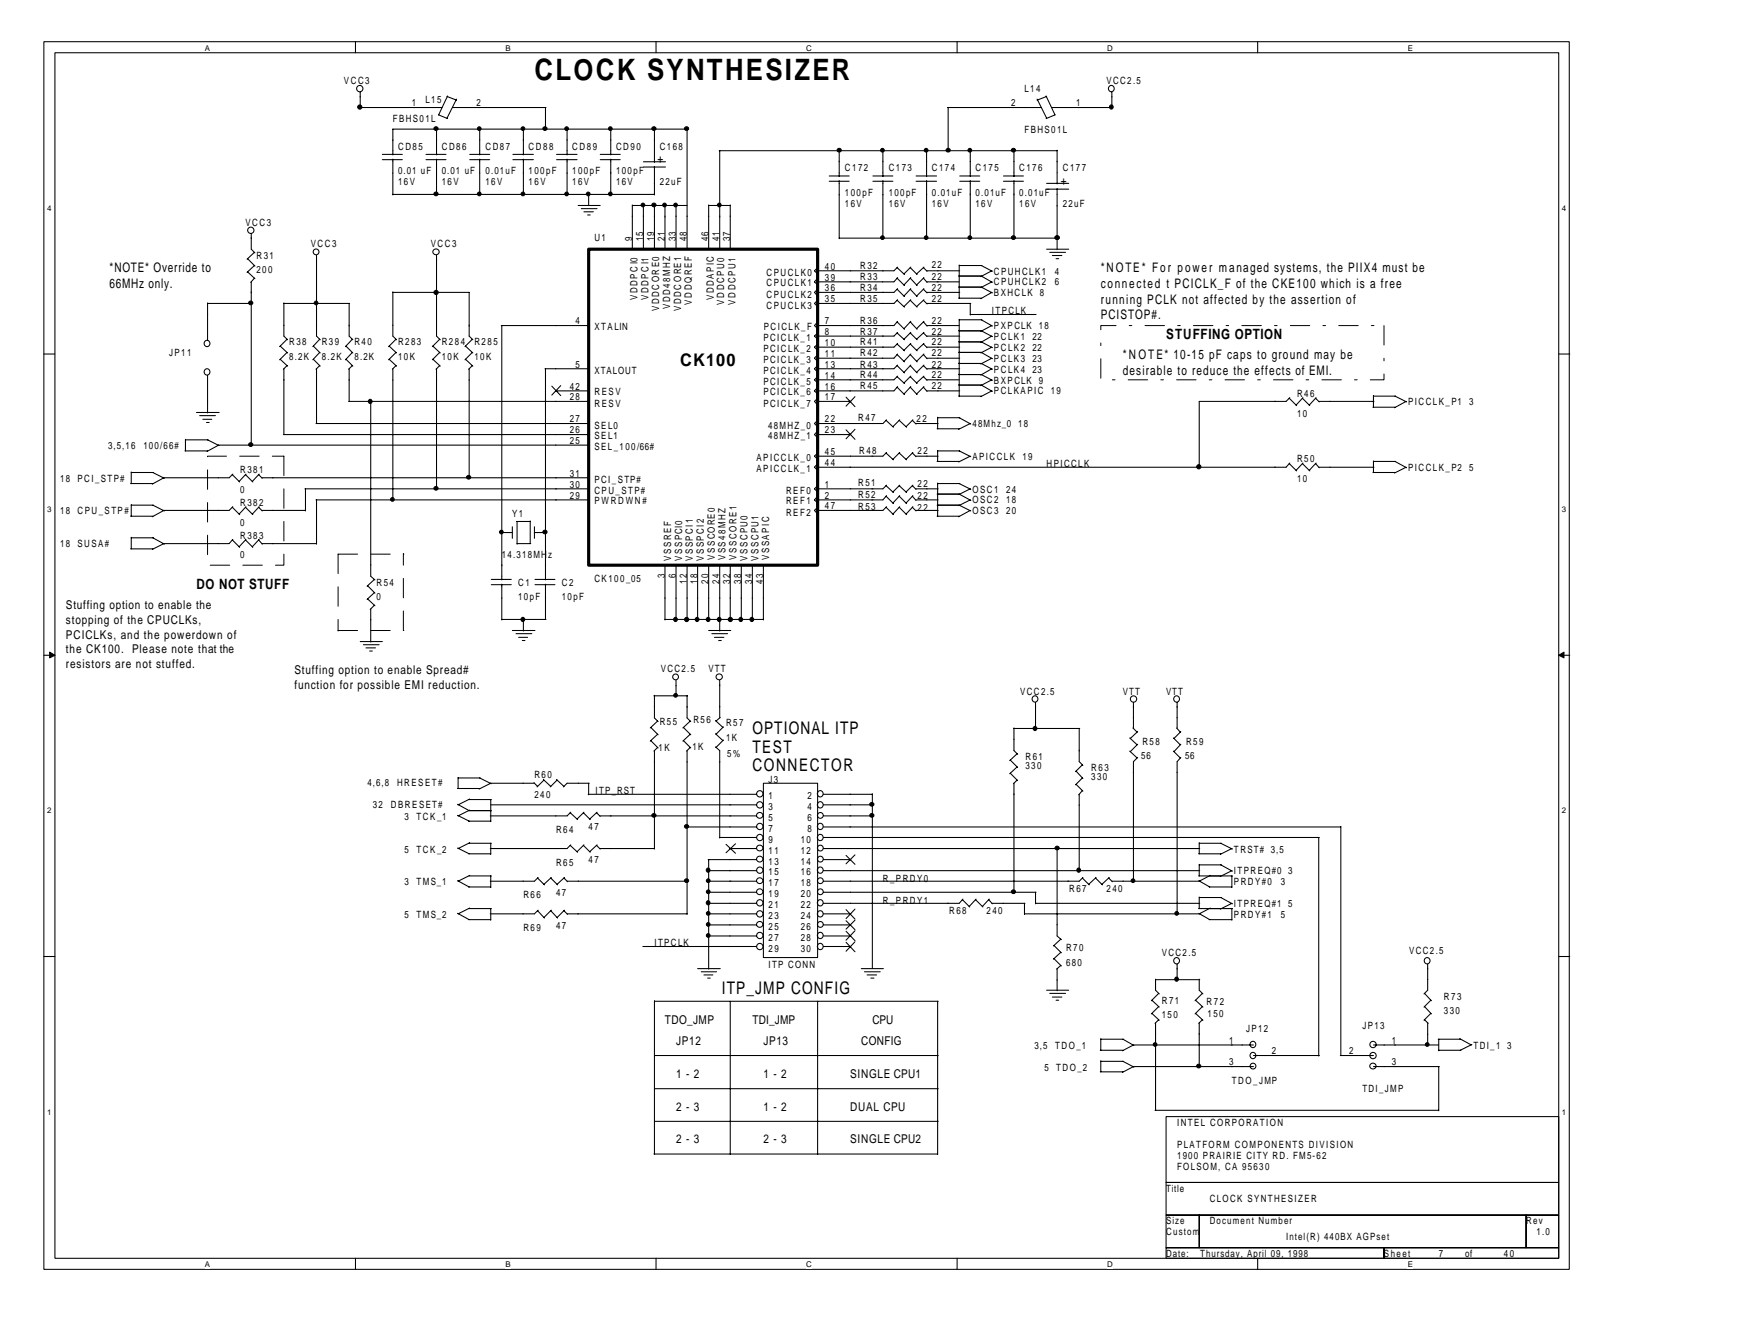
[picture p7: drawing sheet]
<svg xmlns="http://www.w3.org/2000/svg" width="279mm" height="216mm" viewBox="0 0 279 216" stroke-linecap="round" stroke-linejoin="round" font-family="sans-serif">
<defs><g id="words">
<text font-size="4.7" x="86" y="12.9">CLOCK SYNTHESIZER</text>
<g font-size="2.8">
<text x="109.4" y="58.9">CK100</text>
<text x="121" y="118">OPTIONAL ITP</text>
<text x="121" y="121">TEST</text>
<text x="121" y="123.9">CONNECTOR</text>
<text x="116.1" y="159.8">ITP_JMP CONFIG</text>
</g>
<g font-size="2.3">
<text x="187.6" y="54.5">STUFFING OPTION</text>
<text x="31.6" y="94.8">DO NOT STUFF</text>
</g>
<g font-size="2.1">
<text x="17.6" y="43.7">*NOTE* Override to</text>
<text x="17.6" y="46.3">66MHz only.</text>
<text x="177.1" y="46.3">connected t PCICLK_F of the CKE100 which is a free</text>
<text x="177.1" y="43.7">*NOTE* For power managed systems, the PIIX4 must be</text>
<text x="177.1" y="48.8">running PCLK not affected by the assertion of</text>
<text x="177.1" y="51.3">PCISTOP#.</text>
<text x="180.6" y="57.8">*NOTE* 10-15 pF caps to ground may be</text>
<text x="180.6" y="60.3">desirable to reduce the effects of EMI.</text>
</g>
<g font-size="1.9">
<text x="105.8" y="26.2">+</text>
<text x="170.6" y="29.8">+</text>
<text x="10.6" y="97.9">Stuffing option to enable the</text>
<text x="10.6" y="100.3">stopping of the CPUCLKs,</text>
<text x="10.6" y="102.7">PCICLKs, and the powerdown of</text>
<text x="10.6" y="105">the CK100. Please note that the</text>
<text x="10.6" y="107.4">resistors are not stuffed.</text>
<text x="47.4" y="110.8">function for possible EMI reduction.</text>
<text x="47.4" y="108.4">Stuffing option to enable Spread#</text>
<text x="107" y="164.6">TDO_JMP</text>
<text x="121" y="164.6">TDI_JMP</text>
<text x="140.3" y="164.6">CPU</text>
<text x="108.7" y="168">JP12</text>
<text x="108.7" y="173.3">1 - 2</text>
<text x="122.8" y="168">JP13</text>
<text x="122.8" y="173.3">1 - 2</text>
<text x="136.8" y="173.3">SINGLE CPU1</text>
<text x="138.5" y="168">CONFIG</text>
<text x="108.7" y="178.5">2 - 3</text>
<text x="122.8" y="178.5">1 - 2</text>
<text x="136.8" y="178.5">DUAL CPU</text>
<text x="108.7" y="183.8">2 - 3</text>
<text x="122.8" y="183.8">2 - 3</text>
<text x="136.8" y="183.8">SINGLE CPU2</text>
</g>
<g font-size="1.6">
<text x="55.3" y="13.5">VCC3</text>
<text x="66.2" y="17">1</text>
<text x="68.4" y="16.5">L15</text>
<text x="76.7" y="17">2</text>
<text x="162.7" y="17">2</text>
<text x="164.8" y="14.7">L14</text>
<text x="173.1" y="17">1</text>
<text x="178" y="13.5">VCC2.5</text>
<text x="63.2" y="19.6">FBHS01L</text>
<text x="164.8" y="21.4">FBHS01L</text>
<text x="64" y="24">CD85</text>
<text x="64" y="28">0.01 uF</text>
<text x="64" y="29.8">16V</text>
<text x="71.1" y="24">CD86</text>
<text x="71.1" y="28">0.01 uF</text>
<text x="71.1" y="29.8">16V</text>
<text x="78.1" y="24">CD87</text>
<text x="78.1" y="28">0.01uF</text>
<text x="78.1" y="29.8">16V</text>
<text x="85" y="24">CD88</text>
<text x="85" y="28">100pF</text>
<text x="85" y="29.8">16V</text>
<text x="92.1" y="24">CD89</text>
<text x="92.1" y="28">100pF</text>
<text x="92.1" y="29.8">16V</text>
<text x="99.1" y="24">CD90</text>
<text x="99.1" y="28">100pF</text>
<text x="99.1" y="29.8">16V</text>
<text x="106.1" y="24">C168</text>
<text x="106.1" y="29.8">22uF</text>
<text x="135.9" y="27.5">C172</text>
<text x="142.9" y="27.5">C173</text>
<text x="149.9" y="27.5">C174</text>
<text x="156.9" y="27.5">C175</text>
<text x="163.9" y="27.5">C176</text>
<text x="171" y="27.5">C177</text>
<text x="135.9" y="31.6">100pF</text>
<text x="135.9" y="33.3">16V</text>
<text x="142.9" y="31.6">100pF</text>
<text x="142.9" y="33.3">16V</text>
<text x="149.9" y="31.6">0.01uF</text>
<text x="149.9" y="33.3">16V</text>
<text x="156.9" y="31.6">0.01uF</text>
<text x="156.9" y="33.3">16V</text>
<text x="163.9" y="31.6">0.01uF</text>
<text x="163.9" y="33.3">16V</text>
<text x="171" y="33.3">22uF</text>
<text x="39.5" y="36.3">VCC3</text>
<text x="41.3" y="41.6">R31</text>
<text x="50" y="39.8">VCC3</text>
<text x="69.3" y="39.8">VCC3</text>
<text x="95.6" y="38.7">U1</text>
<text x="101.7" y="38.8" transform="rotate(-90 101.7 38.8)">9</text>
<text x="103.5" y="38.8" transform="rotate(-90 103.5 38.8)">15</text>
<text x="105.2" y="38.8" transform="rotate(-90 105.2 38.8)">19</text>
<text x="106.9" y="38.8" transform="rotate(-90 106.9 38.8)">21</text>
<text x="108.7" y="38.8" transform="rotate(-90 108.7 38.8)">33</text>
<text x="110.5" y="38.8" transform="rotate(-90 110.5 38.8)">48</text>
<text x="114" y="38.8" transform="rotate(-90 114 38.8)">46</text>
<text x="115.7" y="38.8" transform="rotate(-90 115.7 38.8)">41</text>
<text x="117.4" y="38.8" transform="rotate(-90 117.4 38.8)">37</text>
<text x="41.3" y="43.8">200</text>
<text x="123.3" y="44.4">CPUCLK0</text>
<text x="123.3" y="46">CPUCLK1</text>
<text x="123.3" y="47.8">CPUCLK2</text>
<text x="132.7" y="43.3">40</text>
<text x="132.7" y="45.1">39</text>
<text x="132.7" y="46.8">36</text>
<text x="138.4" y="45">R33</text>
<text x="138.4" y="46.8">R34</text>
<text x="138.4" y="43.3">R32</text>
<text x="149.9" y="43.1">22</text>
<text x="149.9" y="45">22</text>
<text x="149.9" y="46.8">22</text>
<text x="159.9" y="44.2">CPUHCLK1</text>
<text x="159.9" y="47.7">BXHCLK 8</text>
<text x="159.9" y="45.9">CPUHCLK2</text>
<text x="169.7" y="44.2">4</text>
<text x="169.7" y="45.9">6</text>
<text x="92.6" y="52.1">4</text>
<text x="95.6" y="53.1">XTALIN</text>
<text x="102.5" y="48.3" transform="rotate(-90 102.5 48.3)">VDDPCI0</text>
<text x="104.3" y="48.3" transform="rotate(-90 104.3 48.3)">VDDPCI1</text>
<text x="106" y="50.1" transform="rotate(-90 106 50.1)">VDDCORE0</text>
<text x="107.8" y="49.6" transform="rotate(-90 107.8 49.6)">VDD48MHZ</text>
<text x="109.6" y="50.1" transform="rotate(-90 109.6 50.1)">VDDCORE1</text>
<text x="111.3" y="49" transform="rotate(-90 111.3 49)">VDDQREF</text>
<text x="114.8" y="48.3" transform="rotate(-90 114.8 48.3)">VDDAPIC</text>
<text x="116.5" y="49" transform="rotate(-90 116.5 49)">VDDCPU0</text>
<text x="118.3" y="49" transform="rotate(-90 118.3 49)">VDDCPU1</text>
<text x="122.9" y="53.1">PCICLK_F</text>
<text x="123.3" y="49.6">CPUCLK3</text>
<text x="132.7" y="52.1">7</text>
<text x="132.7" y="48.6">35</text>
<text x="132.7" y="53.8">8</text>
<text x="138.4" y="52.1">R36</text>
<text x="138.4" y="53.8">R37</text>
<text x="138.4" y="48.5">R35</text>
<text x="149.9" y="52.1">22</text>
<text x="149.9" y="53.8">22</text>
<text x="149.9" y="48.5">22</text>
<text x="159.5" y="50.5">ITPCLK</text>
<text x="159.9" y="52.9">PXPCLK 18</text>
<text x="27.2" y="57.3">JP11</text>
<text x="46.5" y="55.5">R38</text>
<text x="46.5" y="57.8">8.2K</text>
<text x="51.8" y="55.5">R39</text>
<text x="51.8" y="57.8">8.2K</text>
<text x="57" y="55.5">R40</text>
<text x="57" y="57.8">8.2K</text>
<text x="64" y="55.5">R283</text>
<text x="64" y="57.8">10K</text>
<text x="71.1" y="55.5">R284</text>
<text x="71.1" y="57.8">10K</text>
<text x="76.3" y="55.5">R285</text>
<text x="76.3" y="57.8">10K</text>
<text x="92.6" y="59.1">5</text>
<text x="122.8" y="54.9">PCICLK_1</text>
<text x="122.8" y="56.6">PCICLK_2</text>
<text x="122.8" y="58.3">PCICLK_3</text>
<text x="132.7" y="55.6">10</text>
<text x="132.7" y="57.4">11</text>
<text x="132.7" y="59.1">13</text>
<text x="138.4" y="55.5">R41</text>
<text x="138.4" y="57.3">R42</text>
<text x="138.4" y="59.1">R43</text>
<text x="149.9" y="55.5">22</text>
<text x="149.9" y="57.3">22</text>
<text x="149.9" y="59.1">22</text>
<text x="159.9" y="54.7">PCLK1</text>
<text x="159.9" y="56.5">PCLK2</text>
<text x="159.9" y="58.2">PCLK3</text>
<text x="159.9" y="59.9">PCLK4</text>
<text x="166.1" y="54.7">22</text>
<text x="166.1" y="56.5">22</text>
<text x="166.1" y="58.2">23</text>
<text x="166.1" y="59.9">23</text>
<text x="91.6" y="64.3">28</text>
<text x="91.6" y="62.6">42</text>
<text x="95.6" y="60.1">XTALOUT</text>
<text x="95.6" y="65.4">RESV</text>
<text x="95.6" y="63.6">RESV</text>
<text x="122.8" y="60.1">PCICLK_4</text>
<text x="122.8" y="61.9">PCICLK_5</text>
<text x="122.8" y="63.6">PCICLK_6</text>
<text x="122.8" y="65.4">PCICLK_7</text>
<text x="132.7" y="60.9">14</text>
<text x="132.7" y="62.6">16</text>
<text x="132.7" y="64.3">17</text>
<text x="138.4" y="60.8">R44</text>
<text x="138.4" y="62.6">R45</text>
<text x="149.9" y="60.8">22</text>
<text x="149.9" y="62.6">22</text>
<text x="159.9" y="61.7">BXPCLK 9</text>
<text x="159.9" y="63.4">PCLKAPIC</text>
<text x="169" y="63.4">19</text>
<text x="208.6" y="63.7">R46</text>
<text x="226.5" y="65.2">PICCLK_P1</text>
<text x="236.3" y="65.2">3</text>
<text x="91.6" y="71.4">25</text>
<text x="91.6" y="67.9">27</text>
<text x="91.6" y="69.6">26</text>
<text x="95.6" y="68.9">SEL0</text>
<text x="95.6" y="70.6">SEL1</text>
<text x="123.6" y="70.6">48MHZ_1</text>
<text x="123.6" y="68.9">48MHZ_0</text>
<text x="132.7" y="69.6">23</text>
<text x="132.7" y="67.9">22</text>
<text x="138" y="67.6">R47</text>
<text x="147.4" y="67.8">22</text>
<text x="156.4" y="68.7">48Mhz_0 18</text>
<text x="208.6" y="67">10</text>
<text x="9.7" y="77.5">18</text>
<text x="12.5" y="77.5">PCI_STP#</text>
<text x="17.4" y="72.2">3,5,16</text>
<text x="23.1" y="72.2">100/66#</text>
<text x="38.6" y="76">R381</text>
<text x="91.6" y="76.6">31</text>
<text x="95.6" y="72.4">SEL_100/66#</text>
<text x="95.6" y="77.6">PCI_STP#</text>
<text x="121.7" y="74.2">APICCLK_0</text>
<text x="121.7" y="75.9">APICCLK_1</text>
<text x="132.7" y="73.1">45</text>
<text x="132.7" y="74.9">44</text>
<text x="138.2" y="73.1">R48</text>
<text x="147.6" y="73.1">22</text>
<text x="156.4" y="74">APICCLK</text>
<text x="164.5" y="74">19</text>
<text x="168.3" y="75">HPICCLK</text>
<text x="208.6" y="74.3">R50</text>
<text x="208.6" y="77.5">10</text>
<text x="226.5" y="75.7">PICCLK_P2</text>
<text x="236.3" y="75.7">5</text>
<text x="9.7" y="82.7">18</text>
<text x="12.5" y="82.7">CPU_STP#</text>
<text x="38.6" y="79.2">0</text>
<text x="38.6" y="81.3">R382</text>
<text x="82.4" y="83">Y1</text>
<text x="91.6" y="78.4">30</text>
<text x="91.6" y="80.2">29</text>
<text x="95.6" y="79.4">CPU_STP#</text>
<text x="95.6" y="81.1">P W R D W N #</text>
<text x="126.4" y="79.4">REF0</text>
<text x="126.4" y="81.1">REF1</text>
<text x="126.4" y="82.9">REF2</text>
<text x="132.7" y="78.4">1</text>
<text x="132.7" y="80.2">2</text>
<text x="132.7" y="81.9">47</text>
<text x="138" y="78.1">R51</text>
<text x="138" y="80.1">R52</text>
<text x="138" y="82">R53</text>
<text x="147.6" y="78.3">22</text>
<text x="147.6" y="80.3">22</text>
<text x="147.6" y="82.2">22</text>
<text x="156.4" y="79.2">OSC1</text>
<text x="156.4" y="80.9">OSC2</text>
<text x="156.4" y="82.7">OSC3</text>
<text x="161.8" y="79.2">24</text>
<text x="161.8" y="80.9">18</text>
<text x="161.8" y="82.7">20</text>
<text x="9.7" y="88">18</text>
<text x="12.5" y="88">SUSA#</text>
<text x="38.6" y="84.5">0</text>
<text x="38.6" y="86.6">R383</text>
<text x="38.6" y="89.7">0</text>
<text x="80.7" y="89.7">14.318MHz</text>
<text x="60.6" y="94.1">R54</text>
<text x="83.3" y="94.1">C1</text>
<text x="90.4" y="94.1">C2</text>
<text x="95.6" y="93.5">CK100_05</text>
<text x="106.9" y="93" transform="rotate(-90 106.9 93)">3</text>
<text x="108" y="90.2" transform="rotate(-90 108 90.2)">VSSREF</text>
<text x="108.7" y="93" transform="rotate(-90 108.7 93)">6</text>
<text x="109.7" y="90.2" transform="rotate(-90 109.7 90.2)">VSSPCI0</text>
<text x="110.5" y="93.9" transform="rotate(-90 110.5 93.9)">12</text>
<text x="111.4" y="90.2" transform="rotate(-90 111.4 90.2)">VSSPCI1</text>
<text x="112.2" y="93.9" transform="rotate(-90 112.2 93.9)">18</text>
<text x="113.2" y="90.2" transform="rotate(-90 113.2 90.2)">VSSPCI2</text>
<text x="114" y="93.9" transform="rotate(-90 114 93.9)">20</text>
<text x="115" y="90" transform="rotate(-90 115 90)">VSSCORE0</text>
<text x="115.7" y="93.9" transform="rotate(-90 115.7 93.9)">24</text>
<text x="116.7" y="90" transform="rotate(-90 116.7 90)">VSS48MHZ</text>
<text x="117.4" y="93.9" transform="rotate(-90 117.4 93.9)">32</text>
<text x="118.5" y="90" transform="rotate(-90 118.5 90)">VSSCORE1</text>
<text x="119.2" y="93.9" transform="rotate(-90 119.2 93.9)">38</text>
<text x="120.2" y="90.2" transform="rotate(-90 120.2 90.2)">VSSCPU0</text>
<text x="121" y="93.9" transform="rotate(-90 121 93.9)">34</text>
<text x="122" y="90.2" transform="rotate(-90 122 90.2)">VSSCPU1</text>
<text x="122.8" y="93.9" transform="rotate(-90 122.8 93.9)">43</text>
<text x="123.7" y="90" transform="rotate(-90 123.7 90)">VSSAPIC</text>
<text x="60.6" y="96.4">0</text>
<text x="83.3" y="96.4">10pF</text>
<text x="90.4" y="96.4">10pF</text>
<text x="106.3" y="108.1">VCC2.5</text>
<text x="114" y="108.1">VTT</text>
<text x="164.1" y="111.7">VCC2.5</text>
<text x="180.6" y="111.7">VTT</text>
<text x="187.6" y="111.7">VTT</text>
<text x="106.1" y="116.6">R55</text>
<text x="111.5" y="116.2">R56</text>
<text x="116.8" y="116.7">R57</text>
<text x="116.8" y="119.2">1K</text>
<text x="183.8" y="119.7">R58</text>
<text x="190.8" y="119.7">R59</text>
<text x="86" y="125.1">R60</text>
<text x="105.9" y="120.7">1K</text>
<text x="111.4" y="120.6">1K</text>
<text x="117" y="121.7">5%</text>
<text x="123.6" y="125.8">J3</text>
<text x="165" y="122.2">R61</text>
<text x="165" y="123.7">330</text>
<text x="175.5" y="123.9">R63</text>
<text x="175.5" y="125.5">330</text>
<text x="183.6" y="122">56</text>
<text x="190.6" y="122">56</text>
<text x="59.1" y="126.3">4,6,8</text>
<text x="60" y="129.9">32</text>
<text x="62.9" y="129.9">DBRESET#</text>
<text x="63.9" y="126.3">HRESET#</text>
<text x="65.1" y="131.8">3</text>
<text x="67" y="131.8">TCK_1</text>
<text x="86" y="128.3">240</text>
<text x="95.8" y="127.6">ITP_RST</text>
<text x="123.6" y="128.4">1</text>
<text x="123.6" y="130.2">3</text>
<text x="123.6" y="132">5</text>
<text x="129.9" y="128.4">2</text>
<text x="129.9" y="130.2">4</text>
<text x="129.9" y="132">6</text>
<text x="65.1" y="137.1">5</text>
<text x="67" y="137.1">TCK_2</text>
<text x="89.4" y="133.8">R64</text>
<text x="94.7" y="133.5">47</text>
<text x="123.6" y="133.7">7</text>
<text x="123.6" y="135.5">9</text>
<text x="123.6" y="137.2">11</text>
<text x="128.8" y="135.5">10</text>
<text x="128.8" y="137.2">12</text>
<text x="129.9" y="133.7">8</text>
<text x="198.5" y="137.1">TRST# 3,5</text>
<text x="65.1" y="142.3">3</text>
<text x="67" y="142.3">TMS_1</text>
<text x="89.4" y="139.2">R65</text>
<text x="94.7" y="138.8">47</text>
<text x="123.6" y="139">13</text>
<text x="123.6" y="140.7">15</text>
<text x="123.6" y="142.5">17</text>
<text x="128.8" y="139">14</text>
<text x="128.8" y="140.7">16</text>
<text x="128.8" y="142.5">18</text>
<text x="142" y="141.8">R_PRDY0</text>
<text x="172" y="143.3">R67</text>
<text x="178" y="143.3">240</text>
<text x="198.5" y="142.3">PRDY#0</text>
<text x="198.5" y="140.5">ITPREQ#0 3</text>
<text x="206" y="142.3">3</text>
<text x="65.1" y="147.6">5</text>
<text x="67" y="147.6">TMS_2</text>
<text x="84.2" y="144.4">R66</text>
<text x="84.2" y="149.7">R69</text>
<text x="89.4" y="144.1">47</text>
<text x="89.4" y="149.3">47</text>
<text x="123.6" y="144.3">19</text>
<text x="123.6" y="146">21</text>
<text x="123.6" y="147.7">23</text>
<text x="123.6" y="149.5">25</text>
<text x="128.8" y="144.3">20</text>
<text x="128.8" y="146">22</text>
<text x="128.8" y="147.7">24</text>
<text x="128.8" y="149.5">26</text>
<text x="142" y="145.3">R_PRDY1</text>
<text x="152.7" y="146.9">R68</text>
<text x="158.7" y="146.9">240</text>
<text x="198.5" y="145.8">ITPREQ#1 5</text>
<text x="198.5" y="147.6">PRDY#1</text>
<text x="206" y="147.6">5</text>
<text x="105.3" y="152.1">ITPCLK</text>
<text x="123.6" y="155.6">ITP CONN</text>
<text x="123.6" y="151.2">27</text>
<text x="123.6" y="153">29</text>
<text x="128.8" y="151.2">28</text>
<text x="128.8" y="153">30</text>
<text x="171.5" y="152.8">R70</text>
<text x="171.5" y="155.3">680</text>
<text x="186.9" y="153.7">VCC2.5</text>
<text x="226.7" y="153.3">VCC2.5</text>
<text x="186.9" y="161.4">R71</text>
<text x="194.1" y="161.6">R72</text>
<text x="232.3" y="160.7">R73</text>
<text x="186.9" y="163.7">150</text>
<text x="194.3" y="163.5">150</text>
<text x="197.7" y="167.8">1</text>
<text x="200.4" y="165.9">JP12</text>
<text x="219.1" y="165.4">JP13</text>
<text x="223.9" y="167.8">1</text>
<text x="232.3" y="163">330</text>
<text x="166.4" y="168.6">3,5</text>
<text x="168" y="172.1">5</text>
<text x="169.7" y="168.6">TDO_1</text>
<text x="169.9" y="172.1">TDO_2</text>
<text x="197.7" y="171.3">3</text>
<text x="204.6" y="169.5">2</text>
<text x="217" y="169.5">2</text>
<text x="223.9" y="171.3">3</text>
<text x="237" y="168.6">TDI_1 3</text>
<text x="198.1" y="174.2">TDO_JMP</text>
<text x="219.1" y="175.6">TDI_JMP</text>
<text x="189.3" y="181">INTEL CORPORATION</text>
<text x="189.3" y="184.6">PLATFORM COMPONENTS DIVISION</text>
<text x="187.6" y="191.6">Title</text>
<text x="189.3" y="186.3">1900 PRAIRIE CITY RD. FM5-62</text>
<text x="189.3" y="188">FOLSOM, CA 95630</text>
<text x="187.6" y="196.8">Size</text>
<text x="194.6" y="193.3">CLOCK SYNTHESIZER</text>
<text x="194.6" y="196.8">Document Number</text>
<text x="245.5" y="196.8">Rev</text>
<text x="187.6" y="198.5">Custom</text>
<text x="187.6" y="202.1">Date:</text>
<text x="193.1" y="202.1">Thursday, April 09, 1998</text>
<text x="206.9" y="199.3">Intel(R) 440BX AGPset</text>
<text x="222.6" y="202.1">Sheet</text>
<text x="231.4" y="202.1">7</text>
<text x="235.7" y="202.1">of</text>
<text x="241.9" y="202.1">40</text>
<text x="247.2" y="198.5">1.0</text>
</g>
<g font-size="1.3">
<text x="33" y="8.1">A</text>
<text x="81.3" y="8.1">B</text>
<text x="129.7" y="8.1">C</text>
<text x="178.1" y="8.1">D</text>
<text x="226.4" y="8.1">E</text>
<text x="7.6" y="33.9">4</text>
<text x="251.2" y="33.9">4</text>
<text x="7.6" y="82.3">3</text>
<text x="251.2" y="82.3">3</text>
<text x="7.6" y="130.7">2</text>
<text x="251.2" y="130.7">2</text>
<text x="7.6" y="179.2">1</text>
<text x="251.2" y="179.2">1</text>
<text x="33" y="203.7">A</text>
<text x="81.3" y="203.7">B</text>
<text x="129.7" y="203.7">C</text>
<text x="178.1" y="203.7">D</text>
<text x="226.4" y="203.7">E</text>
</g>
</g></defs>
<path d="M7.1 6.7h245.3v197.4h-245.3zM8.8 8.5h241.9v193.8h-241.9z" fill="none" stroke="#000" stroke-width=".17"/>
<g fill="#fff">
<path d="M33 7h.7v1.4h-.7z"/>
<path d="M33 202.5h.7v1.5h-.7z"/>
</g>
<path d="M57.2 6.7v1.8M57.2 202.3v1.8" fill="none" stroke="#000" stroke-width=".17"/>
<g fill="#fff">
<path d="M81.3 7h.9v1.4h-.9z"/>
<path d="M81.3 202.5h.9v1.5h-.9z"/>
</g>
<path d="M105.5 6.7v1.8M105.5 202.3v1.8" fill="none" stroke="#000" stroke-width=".17"/>
<g fill="#fff">
<path d="M129.7 7h.9v1.4h-.9z"/>
<path d="M129.7 202.5h.9v1.5h-.9z"/>
</g>
<path d="M154 6.7v1.8M154 202.3v1.8" fill="none" stroke="#000" stroke-width=".17"/>
<g fill="#fff">
<path d="M178.1 7h.9v1.4h-.9z"/>
<path d="M178.1 202.5h.9v1.5h-.9z"/>
</g>
<path d="M202.3 6.7v1.8M202.3 202.3v1.8" fill="none" stroke="#000" stroke-width=".17"/>
<g fill="#fff">
<path d="M226.4 7h.9v1.4h-.9z"/>
<path d="M226.4 202.5h.9v1.5h-.9z"/>
<path d="M7.6 32.7h.6v1.4h-.6z"/>
<path d="M251.2 32.7h.7v1.4h-.7z"/>
<path d="M7.6 81.1h.6v1.5h-.6z"/>
<path d="M251.2 81.1h.7v1.5h-.7z"/>
</g>
<path d="M7.1 56.9h1.7M250.7 56.9h1.8" fill="none" stroke="#000" stroke-width=".17"/>
<g fill="#fff">
<path d="M7.6 129.6h.6v1.4h-.6z"/>
<path d="M251.2 129.6h.7v1.4h-.7z"/>
</g>
<path d="M7.1 105.3h1.7M250.7 105.3h1.8" fill="none" stroke="#000" stroke-width=".17"/>
<g fill="#000" stroke="#000" stroke-width=".16">
<path d="M8 104.8l.8 .5-.8 .5z" fill-rule="evenodd"/>
<path d="M250.7 105.3l.9-.5v1z" fill-rule="evenodd"/>
</g>
<g fill="#fff">
<path d="M7.6 178h.6v1.4h-.6z"/>
<path d="M251.2 178h.7v1.4h-.7z"/>
</g>
<g fill="none" stroke="#000" stroke-width=".17">
<path d="M57.9 14.8v2.6M57.9 17.3h13.2M71.9 15.5l1.5 .6M72 15.4l-1.4 3.1 1.4 .6M72.8 17.3h15M73.4 15.9l-1.5 3.1M87.7 17.3v3.5M152.4 17.3h15M152.5 17.3v7M166.8 15.9l1.5 3.1M168.3 15.4l1.4 3.1-1.4 .6M168.3 15.5l-1.5 .6"/>
<path d="M169.2 17.3h9.6M178.8 14.8v2.6M40.4 37.6v2.5l.6 .6M61.5 24.8h3.2M61.5 25.7h3.2M63.1 31.3h42.2M63.2 25.6v5.7M68.5 24.8h3.2M68.5 25.7h3.2M70.2 20.8v4.1M70.2 25.6v5.7M75.6 24.8h3.2"/>
<path d="M75.6 25.7h3.2M77.2 20.7v4.2M77.2 25.6v5.7M82.5 24.8h3.3M82.5 25.7h3.3M84.2 20.8v4.1M84.2 25.6v5.7M89.5 24.8h3.3M89.5 25.7h3.3M91.2 20.7v4.2M91.2 25.6v5.7M93 33h3.5"/>
<path d="M93.5 33.5h2.5M93.9 34.1h1.5M94.5 34.6h.4M94.7 31.2v1.8M96.5 24.8h3.3M96.5 25.7h3.3M98.2 20.7v4.2M98.2 25.6v5.7M101.7 33h8.8M101.7 32.9v7.2M103.5 32.9v7.2M103.5 26h3.5"/>
<path d="M103.5 26.9h3.5M105.3 20.7v5.4M105.3 26.8v4.5M105.3 32.9v7.2M107 33v7.1M108.7 32.9v7.2M110.5 20.7v19.4M110.5 20.8h-47.3v4.1M114 33h3.5M114 32.9v7.2M115.7 24.2h54.3M115.8 24.2v15.9"/>
<path d="M117.5 32.9v7.2M133.4 28.3h3.2M133.4 29.1h3.2M135 24.1v4.3M135 29.1v9.3M135 38.3h35M140.4 28.3h3.2M140.4 29.1h3.2M142 24.1v4.3M142 29.1v9.3M147.3 28.3h3.4M147.3 29.1h3.4"/>
<path d="M149 24.1v4.3M149 29.1v9.2M154.4 28.3h3.2M154.4 29.1h3.2M156.1 24.1v4.3M156.1 29.1v9.2M161.4 28.3h3.2M161.4 29.1h3.2M163.1 24.1v4.3M163.1 29.1v9.2M168.3 29.5h3.6M168.3 30.4h3.6"/>
<path d="M170 24.1v5.5M170 30.3v9.8M33.4 48.8h7.1M33.4 48.7v6M39.8 41.6l1.2 1.2M39.8 43.7l1.2 1.1M40.4 45.3v26.3M40.9 40.6l-1.2 1.1M40.9 42.7l-1.2 1.1M40.9 44.7l-.6 .7M45.1 55.6l1.2 1.1M45.1 57.8l1.2 1.1"/>
<path d="M45.7 48.7v5.3l.6 .6M45.7 59.3v10.6M45.7 48.8h10.5M46.2 54.5l-1.2 1.2M46.2 56.7l-1.2 1.1M46.2 58.8l-.6 .6M50.4 55.6l1.1 1.1M50.4 57.8l1.1 1.1M50.9 41.1v12.9l.6 .6M50.9 59.3v8.8M51.4 54.5l-1.1 1.2M51.4 56.7l-1.1 1.1"/>
<path d="M51.4 58.8l-.6 .6M55.7 55.6l1.1 1.1M55.7 57.8l1.1 1.1M56.2 48.8v5.2l.6 .6M56.2 59.3v5.2M56.7 54.5l-1.1 1.2M56.7 56.7l-1.1 1.1M56.7 58.8l-.6 .6M62.6 55.6l1.2 1.1M62.6 57.8l1.2 1.1M63.2 47h12.3v7l.6 .6M63.2 46.9v7.1l.6 .6"/>
<path d="M63.2 59.3v21.1M63.7 54.5l-1.2 1.2M63.7 56.7l-1.2 1.1M63.7 58.8l-.6 .6M69.6 55.6l1.2 1.1M69.6 57.8l1.2 1.1M70.2 41.1v12.9l.6 .6M70.2 59.3v19.4M70.7 54.5l-1.2 1.2M70.7 56.7l-1.2 1.1M70.7 58.8l-.6 .6M74.9 55.6l1.2 1.1"/>
<path d="M74.9 57.8l1.2 1.1M75.5 59.3v17.6M76 54.5l-1.2 1.2M76 56.7l-1.2 1.1M76 58.8l-.6 .6M80.6 52.3h14.1M80.7 52.3v40.9M87.7 59.3h7M87.7 59.3v33.9M131.6 42.9l-.6 .6 .6 .6M131.6 51.7l-.6 .6 .6 .6M131.6 44.6l-.6 .7 .6 .6"/>
<path d="M131.6 46.4l-.6 .6 .6 .7M131.6 48.2l-.6 .6 .6 .6M131.6 53.4l-.6 .6 .6 .6M131.6 55.2l-.6 .6 .6 .6M131.6 56.9l-.6 .7 .6 .6M131.6 58.7l-.6 .6 .6 .7M144.3 51.7l1.2 1.2M144.3 53.5l1.2 1.1M144.3 55.3l1.2 1.1M144.3 57l1.2 1.2M144.3 58.8l1.2 1.2M144.3 44.7l1.2 1.2"/>
<path d="M144.3 46.5l1.2 1.2M144.3 43l1.2 1.1M144.3 48.3l1.2 1.1M144.4 51.7l-.6 .6h-12.3M144.4 53.4l-.6 .6h-12.3M144.4 55.2l-.6 .6h-12.3M144.4 56.9l-.6 .7h-12.3M144.4 58.7l-.6 .6h-12.3M144.4 44.6l-.6 .7h-12.3M144.4 46.4l-.6 .6h-12.3M144.4 42.9l-.6 .6h-12.3M144.4 48.2l-.6 .6h-12.3"/>
<path d="M146.4 51.7l1.1 1.2M146.4 53.5l1.1 1.1M146.4 55.3l1.1 1.1M146.4 57l1.1 1.2M146.4 58.8l1.1 1.2M146.4 44.7l1.1 1.2M146.4 46.5l1.1 1.2M146.4 43l1.1 1.1M146.4 48.3l1.1 1.1M146.5 51.7l-1.1 1.1M146.5 53.4l-1.1 1.1M146.5 55.2l-1.1 1.1"/>
<path d="M146.5 56.9l-1.1 1.2M146.5 58.7l-1.1 1.2M146.5 44.6l-1.1 1.2M146.5 46.4l-1.1 1.2M146.5 42.9l-1.1 1.1M146.5 48.2l-1.1 1.1M148.5 51.7l.6 .7M148.5 53.5l.6 .6M148.5 55.3l.6 .6M148.5 57l.6 .7M148.5 58.8l.6 .6M148.5 44.7l.6 .7"/>
<path d="M148.5 46.5l.6 .6M148.5 43l.6 .6M148.5 48.3l.6 .6M148.6 51.7l-1.2 1.1M148.6 53.4l-1.2 1.1M148.6 55.2l-1.2 1.1M148.6 56.9l-1.2 1.2M148.6 58.7l-1.2 1.2M148.6 44.6l-1.2 1.2M148.6 46.4l-1.2 1.2M148.6 42.9l-1.2 1.1M148.6 48.2l-1.2 1.1"/>
<path d="M149 52.3h5.3M149 54h5.4M149 55.8h5.4M149 57.6h5.4M149 59.3h5.4M149 45.3h5.3M149 47h5.4M149 43.5h5.4M149 48.8h7.2M154.2 53.2h3.7M154.2 55h3.7M154.2 56.7h3.7"/>
<path d="M154.2 58.4h3.7M154.2 44.4h3.7M154.2 46.2h3.7M154.2 47.9h3.6M154.3 42.6v5.3M154.3 51.3v12.4M154.3 51.4h3.6M154.3 42.7h3.6M156.1 48.8v1.8M156.1 50.6h10.6M157.8 53.2l1.8 .9M157.8 55l1.8 .9"/>
<path d="M157.8 56.7l1.8 1M157.8 58.4l1.8 1M157.8 51.4l1.8 1M157.8 42.7l1.8 .9M157.8 46.2l1.8 .9M157.8 44.4l1.8 1M159.5 54l-1.7 1M159.5 55.8l-1.7 .9M159.5 57.6l-1.7 .9M159.5 59.3l-1.7 1M159.5 52.3l-1.7 1M159.5 43.5l-1.7 1"/>
<path d="M159.5 47l-1.7 1M159.5 45.3l-1.7 .9M168.3 40.1h3.6M168.9 40.6h2.5M169.3 41.1h1.5M169.9 41.6h.4M21 77.7h3.6M21.1 76h3.6M21.1 75.9v1.8M24.6 76l1.8 .9M26.4 76.8l-1.9 1M29.7 72.5h3.7"/>
<path d="M29.8 70.7h3.7M29.8 70.6v1.9M31.6 66.3h3.6M32.1 66.8h2.6M32.6 67.4h1.5M33.2 67.9h.4M33.4 60.4v6M33.4 70.7l1.8 .9M35.1 71.6h59.6M35.2 71.6l-1.9 1M37.4 76.3l1.2 1.2M37.5 76.2l-.6 .6h-10.6"/>
<path d="M39.5 76.3l1.2 1.2M39.6 76.2l-1.1 1.2M41.6 76.3l.6 .6M41.7 76.2l-1.1 1.2M42.1 76.8h52.6M45.6 69.9h49.1M49.1 78.6h45.6M49.1 78.6v3.5M50.8 68.1h43.9M56.1 64.5h38.6M59.6 64.4v28.2l.7 .6M88.8 62.1l1.4 1.5"/>
<path d="M89.4 62.8h5.3M90.2 62l-1.4 1.5M131.5 64.5h5.3M131.5 69.9h5.3M131.6 60.5l-.6 .6 .6 .6M131.6 62.2l-.6 .6 .6 .6M131.6 63.9l-.6 .6 .6 .7M131.6 69.2l-.6 .7 .6 .6M131.6 67.5l-.6 .6 .6 .6M131.6 72.7l-.6 .6 .6 .6M131.6 74.4l-.6 .7 .6 .6M131.6 78l-.6 .6 .6 .6"/>
<path d="M131.6 79.7l-.6 .7 .6 .6M136.1 63.9l1.4 1.5M136.1 69.1l1.4 1.5M137.5 63.8l-1.4 1.5M137.5 69l-1.4 1.5M142.5 67.6l1.2 1.1M142.5 72.8l1.2 1.1M142.5 78.1l1.2 1.1M142.5 79.8l1.2 1.2M142.6 67.5l-.6 .6h-10.5M142.6 72.7l-.6 .6h-10.5M142.6 78l-.6 .6h-10.5"/>
<path d="M142.6 79.7l-.6 .7h-10.5M144.3 60.6l1.2 1.1M144.3 62.2l1.2 1.2M144.4 60.5l-.6 .6h-12.3M144.4 62.2l-.6 .6h-12.3M144.6 67.6l1.2 1.1M144.6 72.8l1.2 1.1M144.6 78.1l1.2 1.1M144.6 79.8l1.2 1.2M144.7 67.5l-1.1 1.1M144.7 72.7l-1.1 1.1M144.7 78l-1.1 1.1"/>
<path d="M144.7 79.7l-1.1 1.2M146.4 60.6l1.1 1.1M146.4 62.2l1.1 1.2M146.5 60.5l-1.1 1.1M146.5 62.2l-1.1 1.1M146.8 67.6l.5 .6M146.8 72.8l.5 .6M146.8 78.1l.5 .6M146.8 79.8l.5 .6M146.8 67.5l-1.1 1.1M146.8 72.7l-1.1 1.1M146.8 78l-1.1 1.1"/>
<path d="M146.8 79.7l-1.1 1.2M147.3 68.1h3.6M147.3 73.3h3.6M147.3 78.6h3.6M148.5 60.6l.6 .5M148.5 62.2l.6 .7M148.6 60.5l-1.2 1.1M148.6 62.2l-1.2 1.1M149 61.1h5.3M149 62.8h5.4M150.7 74.2h3.6M150.7 68.9h3.6"/>
<path d="M150.7 79.4h3.7M150.8 67.1v1.8M150.8 72.4v1.8M150.8 77.7v5.3M150.8 72.5h3.6M150.8 77.7h3.6M150.8 67.2h3.6M154.2 60.2h3.7M154.2 61.9h3.7M154.2 63.7h3.6M154.3 72.5l1.9 .9M154.3 67.2l1.9 1"/>
<path d="M154.3 77.7l1.9 1M154.3 79.4l1.9 1M156.1 73.3l-1.9 1M156.1 68.1l-1.9 .9M156.1 78.6l-1.9 .9M157.8 60.2l1.8 .9M157.8 61.9l1.8 1M159.5 61.1l-1.7 .9M159.5 62.8l-1.7 1M207.4 64l1.2 1.2M207.4 74.5l1.2 1.2M207.5 63.9l-.6 .6h-14v10.7"/>
<path d="M207.5 74.4l-.6 .7h-75.4M209.5 64l1.2 1.2M209.5 74.5l1.2 1.2M209.6 63.9l-1.1 1.2M209.6 74.4l-1.1 1.2M211.6 64l.6 .6M211.6 74.5l.6 .7M211.7 63.9l-1.1 1.2M211.7 74.4l-1.1 1.2M212.1 64.5h8.9M212.1 75.1h8.9M220.8 76h3.6"/>
<path d="M220.8 65.5h3.6M220.9 74.2h3.6M220.9 63.7h3.6M220.9 63.6v1.9M220.9 74.1v1.9M224.4 74.2l1.9 1M224.4 63.7l1.9 .9M226.2 75.1l-1.9 .9M226.2 64.5l-1.9 1M21 83h3.6M21 88.2h3.6M21.1 81.1v1.9"/>
<path d="M21.1 86.4v1.8M21.1 81.2h3.6M21.1 86.5h3.6M24.6 81.2l1.8 .9M24.6 86.5l1.8 1M26.4 82.1l-1.9 1M26.4 87.4l-1.9 .9M37.4 81.5l1.2 1.2M37.4 86.8l1.2 1.2M37.5 86.7l-.6 .7h-10.6M37.5 81.5l-.6 .6h-10.6M39.5 81.5l1.2 1.2"/>
<path d="M39.5 86.8l1.2 1.2M39.6 81.5l-1.1 1.1M39.6 86.7l-1.1 1.2M41.6 81.5l.6 .6M41.6 86.8l.6 .7M41.7 81.5l-1.1 1.1M41.7 86.7l-1.1 1.2M42.1 87.4h8.8M42.1 82.1h7M50.8 80.4h43.9M50.9 80.4v7.1M59.1 94.2l1.2 1.1"/>
<path d="M59.1 96.3l1.2 1.1M59.6 97.9v5.3M60.2 93.1l-1.2 1.1M60.2 95.3l-1.2 1.1M60.2 97.3l-.7 .7M79 93.1h3.2M79 94h3.2M80.6 85.6h1.8M80.7 93.9v5.8M80.7 99.6h7.1M82.4 84.7v1.8M83.1 83.8h2.2"/>
<path d="M83.2 83.8v3.7M83.2 87.4h2.2M84.2 99.6v1.8M85.3 83.7v3.7M86 84.7v1.8M86 85.6h1.8M86 93.1h3.3M86 94h3.3M87.7 93.9v5.7M107 90.9v8.8M107 99.6h15.8M108.7 90.9v8.8"/>
<path d="M110.5 90.9v8.8M112.2 90.9v8.8M114 90.9v8.8M115.8 90.9v10.5M117.5 90.9v8.8M119.2 90.9v8.8M121 90.9v8.8M122.8 90.9v8.8M131.6 81.5l-.6 .6 .6 .6M142.5 81.5l1.2 1.2M142.6 81.5l-.6 .6h-10.5M144.6 81.5l1.2 1.2"/>
<path d="M144.7 81.5l-1.1 1.1M146.8 81.5l.5 .6M146.8 81.5l-1.1 1.1M147.3 80.4h3.6M147.3 82.1h3.6M150.7 81.2h3.7M150.7 83h3.6M154.3 81.2l1.9 .9M156.1 80.4l-1.9 .9M156.1 82.1l-1.9 1M57.9 103.1h3.6M58.4 103.6h2.6"/>
<path d="M58.9 104.2h1.5M59.5 104.7h.4M82.4 101.4h3.6M83 101.9h2.5M83.4 102.5h1.5M84 103h.4M104.7 116.9l1.2 1.2M104.7 119.1l1.2 1.1M105.2 111.9h5.4M105.3 111.8v3.6l.6 .6M105.8 115.9l-1.2 1.1M105.8 118l-1.2 1.1"/>
<path d="M108.7 109.4v2.5M109.9 116.9l1.2 1.2M109.9 119.1l1.2 1.1M110.5 111.9v3.5l.6 .6M111 115.9l-1.2 1.1M111 118l-1.2 1.1M114 101.4h3.5M114.5 101.9h2.5M114.9 102.5h1.5M115.1 118l1.2 1.1M115.1 115.8l1.2 1.1M115.6 103h.4"/>
<path d="M115.8 109.4v6M115.9 115.3l-.7 .6M116.4 119l-1.2 1.2M116.4 116.9l-1.2 1.1M163.1 117v3.7l.6 .6M163.1 117.1h10.6M166.6 113v4.2M173.6 117.1v5.3l.6 .6M181.7 118.6l1.2 1.1M182.2 117l.7 .7M182.3 113v4.1M183 119.6l-1.2 1.2"/>
<path d="M183 117.6l-1.2 1.1M188.8 118.6l1.1 1.1M189.3 117l.6 .7M189.3 113v4.1M189.9 119.6l-1.1 1.2M189.9 117.6l-1.1 1.1M73.6 129.3l1.9 1M73.6 131.1l1.9 .9M73.6 136.3l1.9 1M73.6 126.8h3.6M73.7 125.1h3.5M73.7 125v1.8"/>
<path d="M75.4 130.3h3.6M75.4 137.3h3.5M75.4 132h3.5M75.5 128.5h3.5M75.5 135.6h3.5M75.6 128.5l-1.9 .9M75.6 130.2l-1.9 1M75.6 135.5l-1.9 .9M77.2 125.1l1.8 .9M78.9 125.9h7.1M78.9 129.4h42.8M78.9 128.5v3.6"/>
<path d="M78.9 135.6v1.7M78.9 125.9l-1.8 .9M85.9 125.8l.6 .6M87.4 125.3l1.2 1.1M87.5 125.4l-1.1 1.1M89.5 125.3l1.2 1.1M89.6 125.4l-1.1 1.1M91.7 130.7l1.2 1.1M91.7 135.9l1.2 1.1M91.8 130.6l-.6 .6h-12.3M91.8 135.8l-.6 .6h-12.3M93.8 130.7l1.1 1.1"/>
<path d="M93.8 135.9l1.1 1.1M93.9 130.6l-1.1 1.1M93.9 135.8l-1.1 1.1M94.6 127.7h27.1M94.7 125.9v1.9M94.8 125.9h-3.6l-.6 .6M96 135.9l.5 .6M96 130.7l.5 .5M96 130.6l-1.1 1.1M96 135.8l-1.1 1.1M96.5 131.2h25.2M96.5 136.4h8.8"/>
<path d="M105.3 120.7v15.8M105.8 120.2l-.6 .5M110.4 132.9h11.3M110.5 120.7v26.3M111 120.2l-.6 .5M113.9 138.2h7.8M114 140h7.7M114 138.2v17.6M115.1 120.1l.7 .6v14M115.8 134.6h5.9M116.8 135.7l1.5 1.5M117.4 136.4h4.3"/>
<path d="M118.3 135.7l-1.5 1.4M122.8 125.9h8.7v28h-8.7zM132.5 127.7h7.8M132.5 129.4h7.8M132.5 131.2h7.8M132.5 132.9h83.2M132.5 134.6h79.7M132.5 136.4h60.5M132.5 138.2h4.3M132.5 140h60.5M136.1 137.5l1.4 1.5M137.5 137.4l-1.4 1.5"/>
<path d="M140.3 127.6v28.1M162.5 122.2l1.2 1.2M162.5 124.3l1.2 1.2M163.1 125.9v17.5M163.6 121.2l-1.2 1.1M163.6 123.3l-1.2 1.1M163.6 125.4l-.6 .6M170 136.3v14.2l.7 .6M173.1 124l1.1 1.2M173.1 126.1l1.1 1.1M173.6 127.7v12.4M174.1 123l-1.1 1.1"/>
<path d="M174.1 125.1l-1.1 1.1M174.1 127.1l-.6 .7M181.7 120.7l1.2 1.1M183 121.8l-.7 .6v19.3M188.8 120.7l1.1 1.1M189.9 121.8l-.6 .6v24.6M192.8 137.3h3.6M192.9 135.5v1.8M192.9 139v1.8M192.9 135.6h3.6M192.9 139h3.6M196.4 135.6l1.8 .9"/>
<path d="M196.4 139l1.8 1.1M198.1 136.4l-1.8 .9M198.1 140l-1.8 .9M212.1 134.6v35.2M215.7 132.9v36.8M7.1 153.8h1.7M73.6 141.6l1.9 1M73.6 146.8l1.9 1M75.4 142.6h3.5M75.4 147.8h3.5M75.5 140.8h3.5M75.5 146.1h3.5"/>
<path d="M75.6 140.7l-1.9 1M75.6 146l-1.9 .9M78.9 140.8v1.9M78.9 146.1v1.8M86.5 141.2l1.1 1.1M86.5 146.4l1.1 1.2M86.6 141.1l-.6 .6h-7.1M86.6 146.3l-.6 .6h-7.1M88.6 141.2l1.1 1.1M88.6 146.4l1.1 1.2M88.7 141.1l-1.2 1.1M88.7 146.3l-1.2 1.2"/>
<path d="M90.7 141.2l.6 .5M90.7 146.4l.6 .6M90.8 141.1l-1.2 1.1M90.8 146.3l-1.2 1.2M91.2 141.7h19.4M91.2 146.9h19.3M103.4 152.2h18.3M112.2 155.7h3.7M112.8 156.2h2.5M113.2 156.7h1.5M113.8 157.2h.4M113.9 143.4h7.8"/>
<path d="M113.9 145.2h7.8M113.9 146.9h7.8M113.9 148.7h7.8M113.9 150.5h7.8M114 141.7h7.7M132.5 143.4h34.2M132.5 146.9h4.3M132.5 148.7h4.3M132.5 150.5h4.3M132.5 152.2h4.3M136.1 146.2l1.4 1.6M136.1 148l1.4 1.5"/>
<path d="M136.1 149.7l1.4 1.5M136.1 151.5l1.4 1.5M137.5 146.1l-1.4 1.6M137.5 147.9l-1.4 1.5M137.5 149.6l-1.4 1.5M137.5 151.4l-1.4 1.5M138.5 155.7h3.6M139.1 156.2h2.5M139.5 156.7h1.5M140.1 157.2h.5M154.8 144.6l1.2 1.2M154.9 144.5l-.6 .7h-21.8"/>
<path d="M156.9 144.6l1.2 1.2M157 144.5l-1.1 1.2M159 144.6l.6 .7M159.1 144.5l-1.1 1.2M159.5 145.2h5.4M164.8 146.9h28.2M164.8 145.2v1.8M166.6 143.4v1.9M166.6 145.2h26.4M168.3 159.2h3.6M168.9 159.7h2.5M169.5 152l1.2 1.2"/>
<path d="M169.5 154.1l1.2 1.2M170 155.7v3.6M170.6 151l-1.2 1.1M170.6 153.1l-1.2 1.1M170.6 155.2l-.6 .6M174.1 141.2l1.1 1.1M174.2 141.1l-.6 .6h-41.1M176.2 141.2l1.1 1.1M176.3 141.1l-1.2 1.1M178.3 141.2l.6 .5M178.4 141.1l-1.2 1.1M178.8 141.7h14.2"/>
<path d="M185.9 157.4v1.8l.6 .6M185.9 157.5h7.1M186.4 159.7l-1.2 1.2M189.3 155v2.5M192.8 140.8h5.4M192.8 141.6l1.8 1M192.8 146.1h5.4M192.8 146.8l1.8 1M192.9 157.4v1.8l.6 .6M192.9 144.2v1.9M192.9 144.3h3.6M193.4 159.7l-1.2 1.2"/>
<path d="M194.5 142.6h3.6M194.5 147.8h3.6M194.7 140.7l-1.8 1M194.7 146l-1.8 .9M196.4 144.3l1.8 1M198.1 140.8v1.9M198.1 146.1v1.8M198.1 145.2l-1.8 .9M229.1 159.7l1.1 1.2M229.6 155v4.2l-.5 .6M250.7 153.8h1.8M105.3 161h45.6"/>
<path d="M105.3 160.9v24.6M105.3 169.7h45.6M105.3 175h45.6M117.5 161v24.6M131.5 161v24.6M150.8 161v24.6M169.3 160.3h1.5M169.9 160.8h.4M177 168.8h3.6M177 172.3h3.6M177.1 167.1h3.6M177.1 167v1.8"/>
<path d="M177.1 170.5v1.8M177.1 170.6h3.6M180.6 167.1l1.8 1M180.6 170.6l1.8 .9M182.2 171.5h19.4M182.3 171.5l-1.8 .9M185.3 160.8l1.2 1.1M185.3 162.9l1.2 1.1M185.8 178.5h45.6M185.9 164.4v14.1M186.4 161.8l-1.2 1.2M186.4 163.9l-.6 .6"/>
<path d="M187.6 179.5h63.1v10.6h-63.1zM192.3 160.8l1.2 1.1M192.3 162.9l1.2 1.1M192.9 164.4v7.1M193.4 161.8l-1.2 1.2M193.4 163.9l-.6 .6M201.6 169.7h10.6M201.6 168h-19.3l-1.8 .9M215.6 169.7h5.3M220.9 168h10.5M220.9 171.5h10.6M229.1 161.8l1.1 1.2"/>
<path d="M229.1 163.9l.6 .6M229.6 164.4v3.7M230.2 160.8l-1.1 1.1M230.2 162.9l-1.1 1.1M231.3 167.1h3.6M231.4 168.8h3.6M231.4 167.1v1.8M231.4 171.5v7.1M234.8 167l1.9 1M236.8 167.9l-1.9 .9M105.2 185.5h45.6M105.3 180.3h45.6"/>
<path d="M187.6 190.1h63.1v5.2h-63.1zM187.6 195.3h5.3v5.3h-5.3zM192.9 195.3h52.6v5.3h-52.6zM245.5 195.3h5.2v5.3h-5.2zM187.6 200.6h35v1.7h-35zM222.6 200.6h28.1v1.7h-28.1z"/>
<circle cx="57.9" cy="14.2" r=".51"/>
<circle cx="178.7" cy="14.2" r=".49"/>
<circle cx="40.3" cy="37" r=".51"/>
<circle cx="33.3" cy="55.2" r=".49"/>
<circle cx="33.3" cy="59.8" r=".49"/>
<circle cx="50.8" cy="40.5" r=".47"/>
<circle cx="70.2" cy="40.5" r=".49"/>
<circle cx="108.7" cy="108.8" r=".47"/>
<circle cx="115.7" cy="108.8" r=".49"/>
<circle cx="166.5" cy="112.4" r=".49"/>
<circle cx="182.3" cy="112.4" r=".51"/>
<circle cx="189.2" cy="112.4" r=".49"/>
<circle cx="122.2" cy="129.4" r=".51"/>
<circle cx="122.2" cy="132.9" r=".51"/>
<circle cx="122.2" cy="134.6" r=".51"/>
<circle cx="122.2" cy="127.6" r=".51"/>
<circle cx="122.2" cy="139.9" r=".51"/>
<circle cx="122.2" cy="136.3" r=".49"/>
<circle cx="122.2" cy="131.1" r=".49"/>
<circle cx="122.2" cy="138.1" r=".49"/>
<circle cx="131.9" cy="127.6" r=".49"/>
<circle cx="131.9" cy="132.9" r=".49"/>
<circle cx="131.9" cy="129.4" r=".49"/>
<circle cx="131.9" cy="139.9" r=".49"/>
<circle cx="131.9" cy="134.6" r=".49"/>
<circle cx="132" cy="138.1" r=".47"/>
<circle cx="132" cy="136.3" r=".47"/>
<circle cx="132" cy="131.1" r=".47"/>
<circle cx="122.2" cy="150.4" r=".51"/>
<circle cx="122.2" cy="146.9" r=".51"/>
<circle cx="122.2" cy="152.2" r=".51"/>
<circle cx="122.2" cy="145.1" r=".51"/>
<circle cx="122.2" cy="141.6" r=".49"/>
<circle cx="122.2" cy="148.6" r=".49"/>
<circle cx="122.2" cy="143.4" r=".49"/>
<circle cx="131.9" cy="150.4" r=".49"/>
<circle cx="131.9" cy="146.9" r=".49"/>
<circle cx="131.9" cy="152.2" r=".49"/>
<circle cx="131.9" cy="145.1" r=".49"/>
<circle cx="132" cy="141.6" r=".47"/>
<circle cx="132" cy="143.4" r=".47"/>
<circle cx="132" cy="148.6" r=".47"/>
<circle cx="189.2" cy="154.4" r=".49"/>
<circle cx="229.5" cy="154.4" r=".49"/>
<circle cx="201.5" cy="169.7" r=".49"/>
<circle cx="201.5" cy="167.9" r=".49"/>
<circle cx="201.5" cy="171.4" r=".47"/>
<circle cx="220.9" cy="169.7" r=".51"/>
<circle cx="220.9" cy="167.9" r=".51"/>
<circle cx="220.9" cy="171.4" r=".49"/>
</g>
<path d="M33.4 73.3h12.3v17.6h-12.3zM54.4 89.1h10.6M54.4 89.1v12.3M54.4 101.4h10.6M64.9 101.4v-12.4" fill="none" stroke="#000" stroke-width=".16" stroke-dasharray="3.1 2.1"/>
<path d="M177.1 52.3h45.5v8.8h-45.5z" fill="none" stroke="#000" stroke-width=".16" stroke-dasharray="3.1 2.1 .4 2.1"/>
<path d="M94.7 40.1h36.8v50.8h-36.8z" fill="none" stroke="#000" stroke-width=".51"/>
<g fill="#000" stroke="#000" stroke-width=".17">
<circle cx="57.9" cy="17.2" r=".34"/>
<circle cx="178.7" cy="17.2" r=".32"/>
<circle cx="70.2" cy="20.7" r=".32"/>
<circle cx="70.2" cy="31.2" r=".32"/>
<circle cx="77.1" cy="20.7" r=".3"/>
<circle cx="77.1" cy="31.2" r=".3"/>
<circle cx="84.1" cy="20.7" r=".3"/>
<circle cx="84.1" cy="31.2" r=".3"/>
<circle cx="87.7" cy="20.7" r=".32"/>
<circle cx="91.1" cy="20.7" r=".3"/>
<circle cx="91.1" cy="31.2" r=".3"/>
<circle cx="94.6" cy="31.2" r=".3"/>
<circle cx="98.2" cy="20.7" r=".3"/>
<circle cx="98.2" cy="31.2" r=".3"/>
<circle cx="103.4" cy="33" r=".3"/>
<circle cx="105.2" cy="32.9" r=".32"/>
<circle cx="105.2" cy="20.7" r=".32"/>
<circle cx="106.9" cy="33" r=".3"/>
<circle cx="108.7" cy="33" r=".3"/>
<circle cx="110.5" cy="20.7" r=".32"/>
<circle cx="115.7" cy="33" r=".3"/>
<circle cx="135" cy="24.1" r=".32"/>
<circle cx="141.9" cy="24.2" r=".3"/>
<circle cx="141.9" cy="38.2" r=".3"/>
<circle cx="149" cy="38.2" r=".3"/>
<circle cx="149" cy="24.2" r=".3"/>
<circle cx="152.5" cy="24.1" r=".32"/>
<circle cx="156" cy="24.2" r=".3"/>
<circle cx="156" cy="38.2" r=".3"/>
<circle cx="163" cy="38.2" r=".32"/>
<circle cx="163" cy="24.1" r=".32"/>
<circle cx="170.1" cy="38.2" r=".32"/>
<circle cx="40.3" cy="48.7" r=".32"/>
<circle cx="50.8" cy="48.7" r=".3"/>
<circle cx="70.1" cy="47" r=".34"/>
<circle cx="40.3" cy="71.5" r=".32"/>
<circle cx="59.5" cy="64.5" r=".32"/>
<circle cx="70.2" cy="78.5" r=".32"/>
<circle cx="75.4" cy="76.7" r=".32"/>
<circle cx="192.8" cy="75" r=".34"/>
<circle cx="63.1" cy="80.3" r=".3"/>
<circle cx="80.6" cy="85.5" r=".3"/>
<circle cx="84.1" cy="99.6" r=".32"/>
<circle cx="87.7" cy="85.5" r=".32"/>
<circle cx="108.6" cy="99.6" r=".32"/>
<circle cx="110.4" cy="99.6" r=".34"/>
<circle cx="112.1" cy="99.6" r=".32"/>
<circle cx="113.9" cy="99.6" r=".32"/>
<circle cx="115.7" cy="99.6" r=".32"/>
<circle cx="117.5" cy="99.6" r=".34"/>
<circle cx="119.1" cy="99.6" r=".32"/>
<circle cx="120.9" cy="99.6" r=".32"/>
<circle cx="108.7" cy="111.8" r=".3"/>
<circle cx="166.5" cy="117.1" r=".32"/>
<circle cx="105.2" cy="131.1" r=".32"/>
<circle cx="110.5" cy="132.9" r=".32"/>
<circle cx="113.9" cy="139.9" r=".32"/>
<circle cx="140.3" cy="129.3" r=".32"/>
<circle cx="140.3" cy="131.1" r=".32"/>
<circle cx="170.1" cy="136.3" r=".32"/>
<circle cx="173.5" cy="139.9" r=".32"/>
<circle cx="110.5" cy="141.6" r=".32"/>
<circle cx="113.9" cy="145.1" r=".32"/>
<circle cx="113.9" cy="150.4" r=".3"/>
<circle cx="113.9" cy="148.6" r=".3"/>
<circle cx="113.9" cy="143.4" r=".3"/>
<circle cx="113.9" cy="146.8" r=".3"/>
<circle cx="113.9" cy="141.6" r=".3"/>
<circle cx="163" cy="143.4" r=".32"/>
<circle cx="182.2" cy="141.6" r=".3"/>
<circle cx="189.2" cy="157.4" r=".32"/>
<circle cx="189.3" cy="146.8" r=".3"/>
<circle cx="185.8" cy="167.9" r=".3"/>
<circle cx="192.8" cy="171.4" r=".32"/>
<circle cx="229.6" cy="167.9" r=".3"/>
</g>
<use href="#words"/>
</svg>
